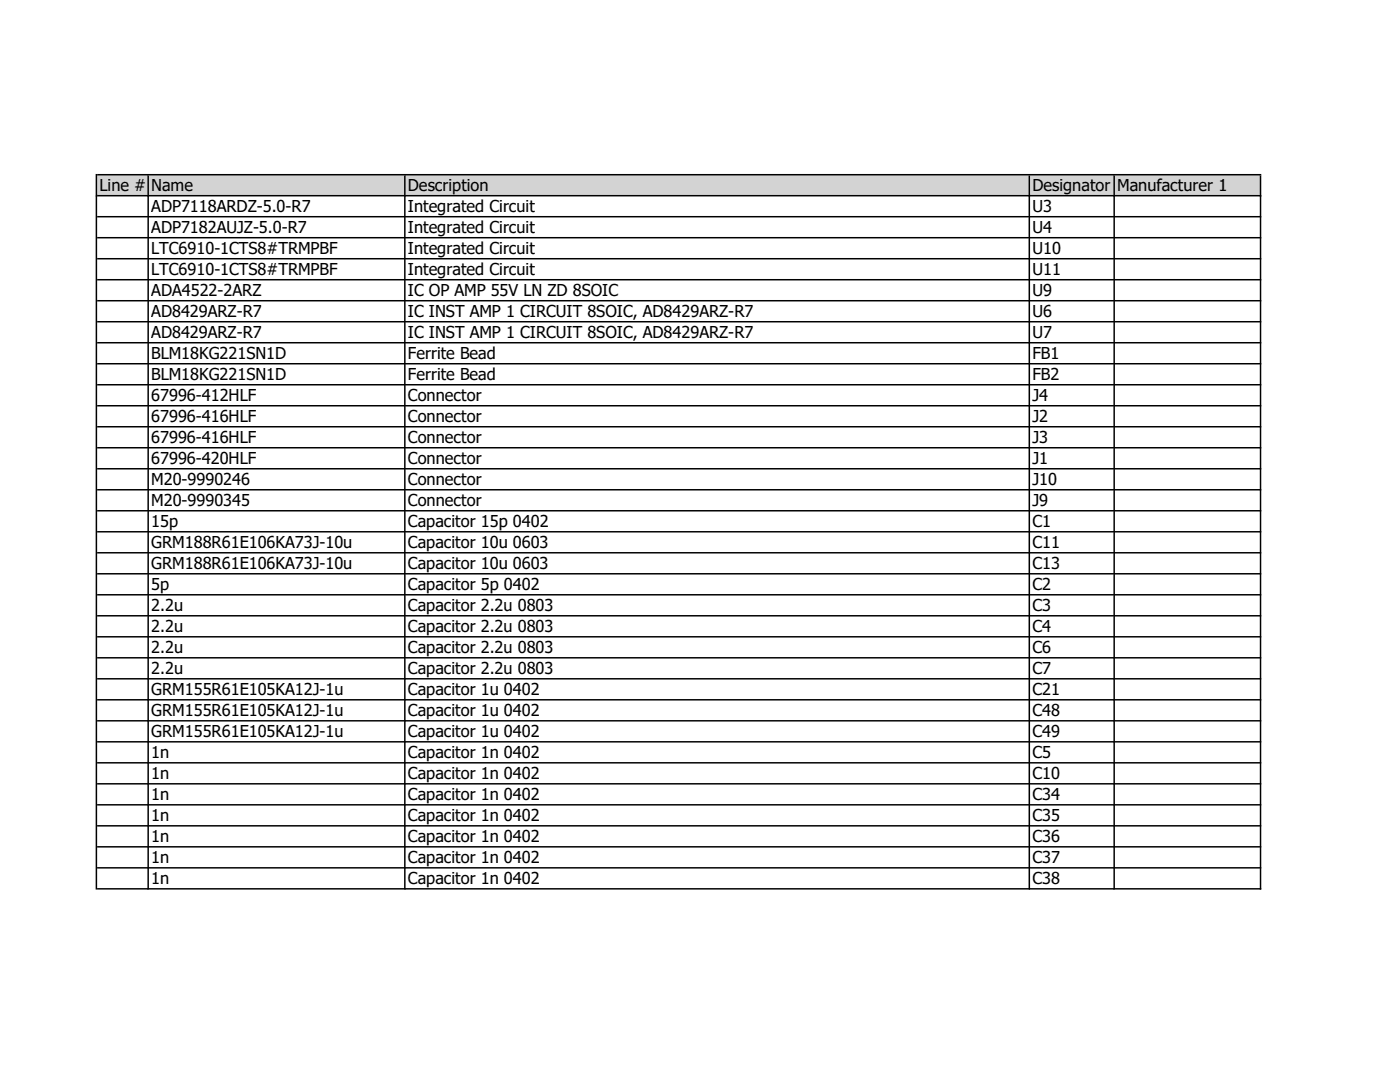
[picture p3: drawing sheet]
<svg xmlns="http://www.w3.org/2000/svg" width="279mm" height="216mm" viewBox="0 0 279 216" stroke-linecap="round" stroke-linejoin="round" font-family="sans-serif">
<defs><g id="words">
<g font-size="3.3">
<text x="19.9" y="38.1">Line #</text>
<text x="30.2" y="38.1">Name</text>
<text x="81.4" y="38.1">Description</text>
<text x="206" y="38.1">Designator</text>
<text x="223" y="38.1">Manufacturer 1</text>
<text x="30.2" y="42.3">ADP7118ARDZ-5.0-R7</text>
<text x="30.2" y="46.5">ADP7182AUJZ-5.0-R7</text>
<text x="81.4" y="42.3">Integrated Circuit</text>
<text x="81.4" y="46.5">Integrated Circuit</text>
<text x="206" y="42.3">U3</text>
<text x="206" y="46.5">U4</text>
<text x="30.2" y="50.7">LTC6910-1CTS8#TRMPBF</text>
<text x="81.4" y="50.7">Integrated Circuit</text>
<text x="206" y="50.7">U10</text>
<text x="30.2" y="54.9">LTC6910-1CTS8#TRMPBF</text>
<text x="30.2" y="59.1">ADA4522-2ARZ</text>
<text x="81.4" y="54.9">Integrated Circuit</text>
<text x="81.4" y="59.1">IC OP AMP 55V LN ZD 8SOIC</text>
<text x="206" y="54.9">U11</text>
<text x="206" y="59.1">U9</text>
<text x="30.2" y="63.2">AD8429ARZ-R7</text>
<text x="81.4" y="63.2">IC INST AMP 1 CIRCUIT 8SOIC, AD8429ARZ-R7</text>
<text x="206" y="63.2">U6</text>
<text x="30.2" y="67.4">AD8429ARZ-R7</text>
<text x="30.2" y="71.6">BLM18KG221SN1D</text>
<text x="81.4" y="67.4">IC INST AMP 1 CIRCUIT 8SOIC, AD8429ARZ-R7</text>
<text x="81.4" y="71.6">Ferrite Bead</text>
<text x="206" y="67.4">U7</text>
<text x="206" y="71.6">FB1</text>
<text x="30.2" y="75.8">BLM18KG221SN1D</text>
<text x="81.4" y="75.8">Ferrite Bead</text>
<text x="206" y="75.8">FB2</text>
<text x="30.2" y="80">67996-412HLF</text>
<text x="81.4" y="80">Connector</text>
<text x="206" y="80">J4</text>
<text x="30.2" y="84.2">67996-416HLF</text>
<text x="30.2" y="88.4">67996-416HLF</text>
<text x="81.4" y="84.2">Connector</text>
<text x="81.4" y="88.4">Connector</text>
<text x="206" y="84.2">J2</text>
<text x="206" y="88.4">J3</text>
<text x="30.2" y="92.6">67996-420HLF</text>
<text x="81.4" y="92.6">Connector</text>
<text x="206" y="92.6">J1</text>
<text x="30.2" y="96.8">M20-9990246</text>
<text x="30.2" y="101">M20-9990345</text>
<text x="81.4" y="96.8">Connector</text>
<text x="81.4" y="101">Connector</text>
<text x="206" y="96.8">J10</text>
<text x="206" y="101">J9</text>
<text x="30.2" y="105.2">15p</text>
<text x="81.4" y="105.2">Capacitor 15p 0402</text>
<text x="206" y="105.2">C1</text>
<text x="30.2" y="109.3">GRM188R61E106KA73J-10u</text>
<text x="30.2" y="113.5">GRM188R61E106KA73J-10u</text>
<text x="81.4" y="109.3">Capacitor 10u 0603</text>
<text x="81.4" y="113.5">Capacitor 10u 0603</text>
<text x="206" y="109.3">C11</text>
<text x="206" y="113.5">C13</text>
<text x="30.2" y="117.7">5p</text>
<text x="81.4" y="117.7">Capacitor 5p 0402</text>
<text x="206" y="117.7">C2</text>
<text x="30.2" y="121.9">2.2u</text>
<text x="81.4" y="121.9">Capacitor 2.2u 0803</text>
<text x="206" y="121.9">C3</text>
<text x="30.2" y="126.1">2.2u</text>
<text x="30.2" y="130.3">2.2u</text>
<text x="81.4" y="126.1">Capacitor 2.2u 0803</text>
<text x="81.4" y="130.3">Capacitor 2.2u 0803</text>
<text x="206" y="126.1">C4</text>
<text x="206" y="130.3">C6</text>
<text x="30.2" y="134.5">2.2u</text>
<text x="81.4" y="134.5">Capacitor 2.2u 0803</text>
<text x="206" y="134.5">C7</text>
<text x="30.2" y="138.7">GRM155R61E105KA12J-1u</text>
<text x="30.2" y="142.9">GRM155R61E105KA12J-1u</text>
<text x="81.4" y="138.7">Capacitor 1u 0402</text>
<text x="81.4" y="142.9">Capacitor 1u 0402</text>
<text x="206" y="138.7">C21</text>
<text x="206" y="142.9">C48</text>
<text x="30.2" y="147.1">GRM155R61E105KA12J-1u</text>
<text x="81.4" y="147.1">Capacitor 1u 0402</text>
<text x="206" y="147.1">C49</text>
<text x="30.2" y="151.3">1n</text>
<text x="30.2" y="155.4">1n</text>
<text x="81.4" y="151.3">Capacitor 1n 0402</text>
<text x="81.4" y="155.4">Capacitor 1n 0402</text>
<text x="206" y="151.3">C5</text>
<text x="206" y="155.4">C10</text>
<text x="30.2" y="159.6">1n</text>
<text x="81.4" y="159.6">Capacitor 1n 0402</text>
<text x="206" y="159.6">C34</text>
<text x="30.2" y="163.8">1n</text>
<text x="81.4" y="163.8">Capacitor 1n 0402</text>
<text x="206" y="163.8">C35</text>
<text x="30.2" y="168">1n</text>
<text x="30.2" y="172.2">1n</text>
<text x="81.4" y="168">Capacitor 1n 0402</text>
<text x="81.4" y="172.2">Capacitor 1n 0402</text>
<text x="206" y="168">C36</text>
<text x="206" y="172.2">C37</text>
<text x="30.2" y="176.4">1n</text>
<text x="81.4" y="176.4">Capacitor 1n 0402</text>
<text x="206" y="176.4">C38</text>
</g>
</g></defs>
<path d="M19.4 35h232.2v4.1h-232.2z" fill="#d3d3d3"/>
<g fill="#000">
<path d="M19.1 34.7h.3v4.5h-.3zM29.4 35h.3v4.2h-.3zM80.6 35h.3v4.2h-.3zM205.3 35h.3v4.2h-.3zM222.2 35h.3v4.2h-.3zM251.4 35h.3v4.2h-.3z" fill-rule="evenodd"/>
<path d="M19.1 39h.3v138.5h-.3zM29.4 39h.3v138.5h-.3zM80.6 39h.3v138.5h-.3zM205.3 39h.3v138.5h-.3zM222.2 39h.3v138.5h-.3zM251.4 39h.3v138.5h-.3z" fill-rule="evenodd"/>
<path d="M19.4 34.7h232.3v.3h-232.3zM19.4 38.9h232.3v.3h-232.3z" fill-rule="evenodd"/>
<path d="M19.4 43.1h232.3v.3h-232.3zM19.4 47.3h232.3v.3h-232.3zM19.4 51.5h232.3v.3h-232.3zM19.4 55.7h232.3v.3h-232.3zM19.4 59.9h232.3v.3h-232.3zM19.4 64.1h232.3v.2h-232.3zM19.4 68.2h232.3v.3h-232.3zM19.4 72.4h232.3v.3h-232.3zM19.4 76.6h232.3v.3h-232.3zM19.4 80.8h232.3v.3h-232.3zM19.4 85h232.3v.3h-232.3zM19.4 89.2h232.3v.3h-232.3zM19.4 93.4h232.3v.3h-232.3zM19.4 97.6h232.3v.3h-232.3zM19.4 101.8h232.3v.3h-232.3zM19.4 106h232.3v.3h-232.3zM19.4 110.2h232.3v.2h-232.3zM19.4 114.3h232.3v.3h-232.3zM19.4 118.5h232.3v.3h-232.3zM19.4 122.7h232.3v.3h-232.3zM19.4 126.9h232.3v.3h-232.3zM19.4 131.1h232.3v.3h-232.3zM19.4 135.3h232.3v.3h-232.3zM19.4 139.5h232.3v.3h-232.3zM19.4 143.7h232.3v.3h-232.3zM19.4 147.9h232.3v.3h-232.3zM19.4 152.1h232.3v.3h-232.3zM19.4 156.3h232.3v.2h-232.3zM19.4 160.4h232.3v.3h-232.3zM19.4 164.6h232.3v.3h-232.3zM19.4 168.8h232.3v.3h-232.3zM19.4 173h232.3v.3h-232.3zM19.4 177.2h232.3v.3h-232.3z" fill-rule="evenodd"/>
</g>
<use href="#words"/>
</svg>
